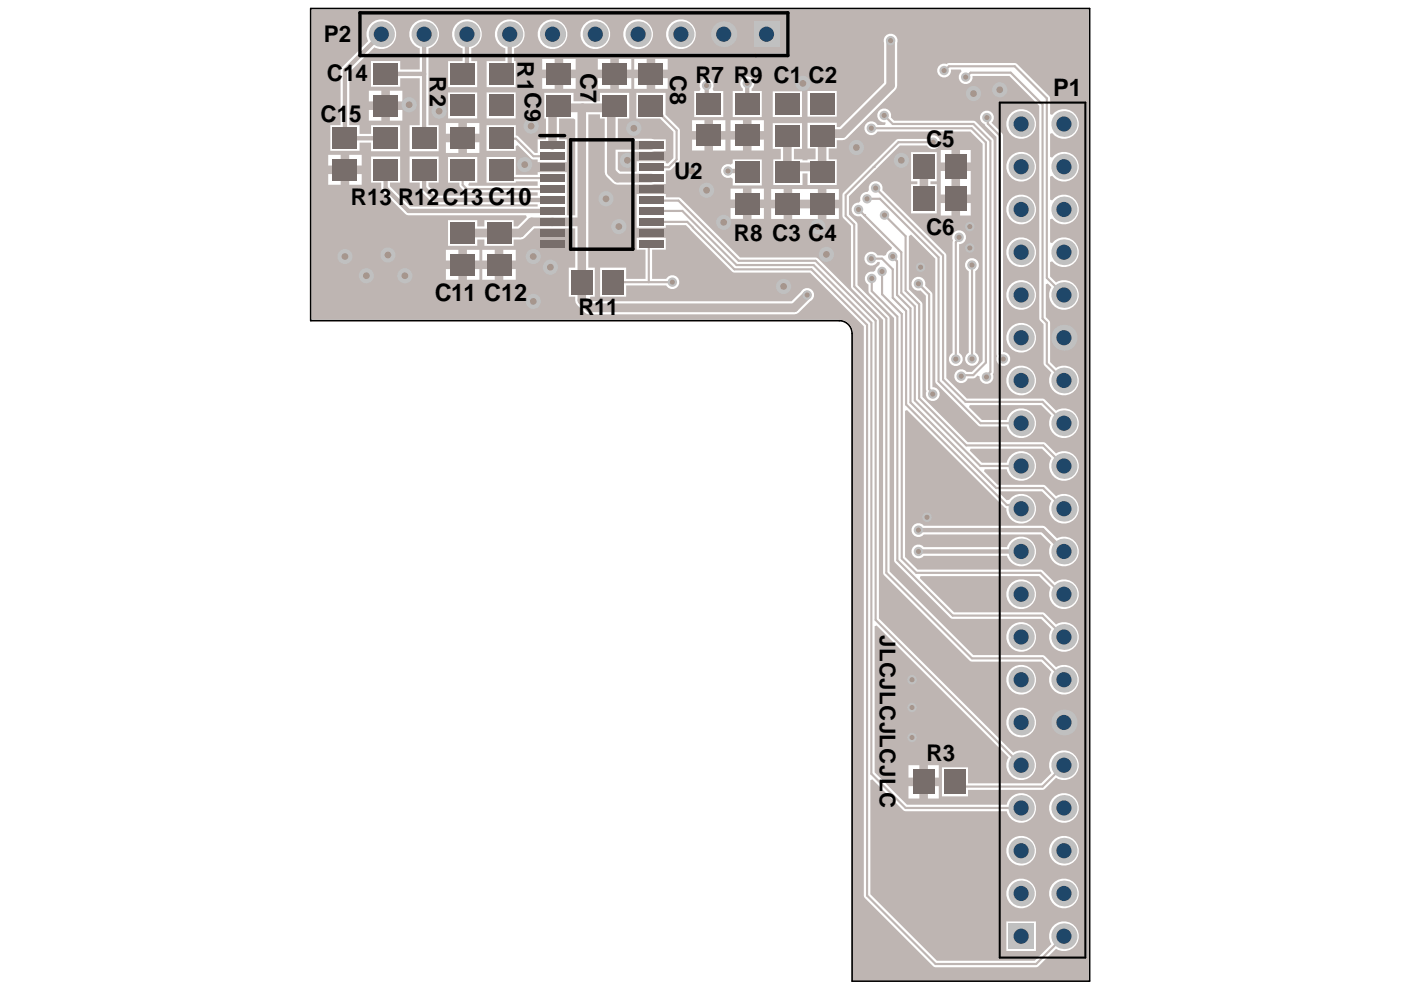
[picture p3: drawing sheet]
<svg xmlns="http://www.w3.org/2000/svg" width="297mm" height="210mm" viewBox="0 0 297 210" stroke-linecap="round" stroke-linejoin="round" font-family="sans-serif">
<defs><g id="words">
<g font-size="5.1">
<text x="223.3" y="20.4">P1</text>
<text x="92.2" y="63.9">C11 C12</text>
</g>
<g font-size="4.9">
<text x="68.6" y="9">P2</text>
<text x="69.3" y="17.2">C14</text>
<text x="147.4" y="17.6">R7 R9 C1 C2</text>
<text x="68" y="25.8">C15</text>
<text x="196.3" y="31.2">C5</text>
<text x="142.9" y="38">U2</text>
<text x="74.4" y="43.4">R13 R12C13 C10</text>
<text x="155.6" y="51.1">R8 C3 C4</text>
<text x="196.4" y="49.8">C6</text>
<text x="122.7" y="66.8">R11</text>
<text x="196.4" y="161.2">R3</text>
</g>
<g font-size="4.8">
<text x="91.1" y="16.2" transform="rotate(90 91.1 16.2)">R2</text>
<text x="109.7" y="13" transform="rotate(90 109.7 13)">R1</text>
<text x="123" y="15.4" transform="rotate(90 123 15.4)">C7</text>
<text x="142.1" y="15.9" transform="rotate(90 142.1 15.9)">C8</text>
<text x="111.2" y="19.5" transform="rotate(90 111.2 19.5)">C9</text>
</g>
<text font-size="4.6" x="186.6" y="134.6" transform="rotate(90 186.6 134.6)">JLCJLCJLCJLC</text>
</g></defs>
<path d="M65.9 1.8h165.1v206.2h-50.3v-137.3a2.72 2.72 0 0 0-2.8-2.7h-112z" fill="none" stroke="#000" stroke-width=".36"/>
<g fill="#a6968d">
<circle cx="193.4" cy="144.1" r=".54"/>
<circle cx="193.4" cy="150" r=".54"/>
<circle cx="193.4" cy="156.4" r=".54"/>
<circle cx="142.5" cy="59.8" r=".54"/>
<circle cx="153.4" cy="47.1" r=".71"/>
<circle cx="206.1" cy="56.2" r=".54"/>
<circle cx="85.8" cy="58.5" r=".71"/>
<circle cx="86.7" cy="22.2" r=".71"/>
<circle cx="146.6" cy="36.3" r=".71"/>
<circle cx="128.5" cy="42.1" r=".71"/>
<circle cx="134.4" cy="27.2" r=".71"/>
<circle cx="188.8" cy="8.6" r=".54"/>
<circle cx="166.1" cy="60.7" r=".71"/>
<circle cx="106.3" cy="22.4" r=".54"/>
<circle cx="98.1" cy="22.4" r=".54"/>
<circle cx="73.1" cy="54.4" r=".71"/>
<circle cx="149.8" cy="40.3" r=".71"/>
<circle cx="133" cy="34" r=".71"/>
<circle cx="171.1" cy="62.5" r=".54"/>
<circle cx="158.4" cy="17.7" r=".54"/>
<circle cx="149.8" cy="18.1" r=".54"/>
<circle cx="154.3" cy="36.3" r=".54"/>
<circle cx="184.8" cy="59" r=".54"/>
<circle cx="187" cy="57.6" r=".54"/>
<circle cx="194.7" cy="116.9" r=".54"/>
<circle cx="194.7" cy="112.4" r=".54"/>
<circle cx="197.8" cy="83.6" r=".54"/>
<circle cx="196.5" cy="109.7" r=".54"/>
<circle cx="93.1" cy="23.6" r=".71"/>
<circle cx="185.7" cy="39.9" r=".54"/>
<circle cx="205.6" cy="48" r=".54"/>
<circle cx="204.7" cy="16.4" r=".54"/>
<circle cx="194.7" cy="60.2" r=".54"/>
<circle cx="209.2" cy="24.9" r=".54"/>
<circle cx="202.7" cy="76.1" r=".54"/>
<circle cx="206.1" cy="76.1" r=".54"/>
<circle cx="212.7" cy="76.1" r=".54"/>
<circle cx="203.8" cy="79.8" r=".54"/>
<circle cx="195.2" cy="56.7" r=".54"/>
<circle cx="209.2" cy="79.9" r=".54"/>
<circle cx="116.7" cy="56.7" r=".71"/>
<circle cx="82.2" cy="54.1" r=".71"/>
<circle cx="77.7" cy="58.5" r=".71"/>
<circle cx="111.2" cy="34.9" r=".71"/>
<circle cx="173.4" cy="48" r=".71"/>
<circle cx="131.2" cy="48" r=".71"/>
<circle cx="113.1" cy="63.9" r=".71"/>
<circle cx="113.1" cy="54.4" r=".71"/>
<circle cx="112.6" cy="26.7" r=".71"/>
<circle cx="205.6" cy="52.6" r=".54"/>
<circle cx="212" cy="19" r=".71"/>
<circle cx="175.2" cy="53.9" r=".71"/>
<circle cx="170.2" cy="17.7" r=".71"/>
<circle cx="181.6" cy="31.3" r=".71"/>
<circle cx="191.1" cy="34" r=".71"/>
<circle cx="206.4" cy="19.8" r=".71"/>
<circle cx="200.2" cy="15" r=".54"/>
<circle cx="168.4" cy="21.8" r=".54"/>
<circle cx="172.9" cy="21.8" r=".54"/>
<circle cx="184.7" cy="54.8" r=".54"/>
<circle cx="197.9" cy="30.2" r=".54"/>
<circle cx="195.9" cy="42.1" r=".54"/>
<circle cx="168" cy="35.4" r=".54"/>
<circle cx="187.5" cy="45.6" r=".54"/>
<circle cx="189.3" cy="54.4" r=".54"/>
<circle cx="203.3" cy="50.3" r=".54"/>
<circle cx="184.7" cy="27.2" r=".54"/>
<circle cx="187.5" cy="24.5" r=".54"/>
<circle cx="183.8" cy="42.1" r=".54"/>
<circle cx="182" cy="44.4" r=".54"/>
</g>
<path d="M66.1 2v65.8h111.8a2.89 2.89 0 0 1 3 2.9v137.1h49.9v-205.8zM114 7.3a3.2 3.2 0 0 1 6.3 0 3.2 3.2 0 0 1-6.3 0zM123.1 7.3a3.2 3.2 0 0 1 6.3 0 3.2 3.2 0 0 1-6.3 0zM132.1 7.3a3.2 3.2 0 0 1 6.4 0 3.2 3.2 0 0 1-6.4 0zM141.2 7.3a3.2 3.2 0 0 1 6.3 0 3.2 3.2 0 0 1-6.3 0zM115 12.5h2.6v2.3h-2.6zM126.8 12.5h2.6v2.3h-2.6zM134.5 12.5h2.6v2.3h-2.6zM131.2 12.5h2.7v2.3h-2.7zM119.4 12.5h2.7v2.3h-2.7zM138.9 12.5h2.7v2.3h-2.7zM198.9 14.1a1.54 1.54 0 0 1 1.8-.5l.5-.2h14.2l7 7 .2 .4v3.4l.4 .1a3.2 3.2 0 0 1 4.7-.4 3.2 3.2 0 0 1 0 4.8 3.2 3.2 0 0 1-4.7-.5l-.4 .2v4.9l.4 .1a3.2 3.2 0 0 1 4.7-.4 3.2 3.2 0 0 1 0 4.7 3.2 3.2 0 0 1-4.7-.4l-.4 .1v4.9l.4 .2a3.2 3.2 0 0 1 4.7-.5 3.2 3.2 0 0 1 0 4.8 3.2 3.2 0 0 1-4.7-.4l-.4 .1v4.9l.4 .1a3.2 3.2 0 0 1 4.7-.4 3.2 3.2 0 0 1 0 4.7 3.2 3.2 0 0 1-4.7-.4l-.4 .2v3l1.3 1.3a3.1 3.1 0 0 1 4.8 2.1 3.1 3.1 0 0 1-3.7 3.6 3.1 3.1 0 0 1-2.1-4.7l-.7-.8-.5 .2v6.9l.7 .7 .2 .5v8.4l1.3 1.2a3.1 3.1 0 0 1 4.8 2.1 3.1 3.1 0 0 1-3.7 3.7 3.1 3.1 0 0 1-2.1-4.8l-1.6-1.7v-8.6l-.8-.7-.2-.5v-45.1l-6.3-6.3h-7.8a1.47 1.47 0 0 1-2 1.6 1.47 1.47 0 0 1-.4-2.5l-.1-.5h-2.1a1.48 1.48 0 0 1-1.8 1.7 1.48 1.48 0 0 1-.9-2.3zM78.7 12.9h6.2v1.8h4.1v-4.5a3.1 3.1 0 0 1-1.6-4.8 3.1 3.1 0 0 1 5.1 0 3.1 3.1 0 0 1-1.7 4.8v16.4h2.2v5.5h-6.2v-5.5h2.2v-10h-4.1v1.8h-6.2zM96.5 5.3a3.1 3.1 0 0 1 5.1 .1 3.1 3.1 0 0 1-1.7 4.8v2.8h1.3v5.5h-6.2v-5.5h3.1v-2.8a3.1 3.1 0 0 1-1.6-4.9zM105.6 5.3a3.1 3.1 0 0 1 5.1 .1 3.1 3.1 0 0 1-1.7 4.8v2.8h.3v5.5h-6.1v-5.5h3.9v-2.8a3.1 3.1 0 0 1-1.5-4.9zM115 16.6h2.6v2.2h-2.6zM119.4 16.6h2.7v2.2h-2.7zM126.8 16.6h2.6v2.2h-2.6zM131.2 16.6h2.7v2.2h-2.7zM134.5 16.6h2.6v2.2h-2.6zM138.9 16.6h2.7v2.2h-2.7zM78.7 33.2h6.1v5.5h-2.1v.8l4.3 4.3h27v-.5h-21.9l-2.8-2.8-.3-.6v-1.2h-2.2v-5.5h6.2v5.5h-2.2v.8l2 2h21.2v-.7h-15a2.42 2.42 0 0 1-1.6-1.3v-.8h-2.4v-5.4h6.2v5.4h-1.7l-.2 .5 .1 .2h14.6v-.9h-4.6v.2h-6.2v-5.4h6.2v3.8h4.6v-.6h6.2v9.2h1.8v-20.3l-.4-.3h-3.1v4.4h1.7v4.9h-6.2v-.6h-.9l-.5-.2-2.8-2.8-.4 .2v1h-6.2v-5.5h6.2v2.2l.5 .2 3.5 3.5h.6v-2.9h1.8v-4.4h-.4v-5.4h6.2v1.8h5.6v-1.8h6.2v5.4h-2.4v4.3l10.2 .1v2.6l-10.2 .1v3.7l.5 .5h3.5v-2.2h6.2v.4l.4 .1 1.2-1.2v-5.6l-2.9-2.8h-5v-5.4h6.2v4.6l3 3.1v6.7l-1.8 1.8-.5 .2h-.6v2.9l-10.3 .1a3.7 3.7 0 0 1-2.7-2.6v-11.4h-1v-.9h-2.5v32.5h1.4v6.2h-.9l-.2 .5 .5 .5h42.3l2-2a1.46 1.46 0 0 1 2.4-.4 1.46 1.46 0 0 1-.4 2.3l-2.4 2.4-1 .4h-43.5a4.5 4.5 0 0 1-2.8-2.4l-.1-1.3h-1.4v-6.2h1.4v-8.3h-8.7l-2.4 2.3-2 .1v1.3h-6.2v-1.3h-1.5v1.3h-6.2v-5.4h6.2v1.3h1.5v-1.3h6.2v1.3h.9l1.9-1.9v-.2l-.2-.3h-25.3l-5.1-5.1-.3-.6v-1.2h-2.1zM78.2 19.2h2.6v2.3h-2.6zM82.7 19.2h2.6v2.3h-2.6zM171.2 19.3h6.2v5.4h-6.2zM163.8 19.4h6.2v5.4h-6.2zM148.6 17.3a1.47 1.47 0 0 1 2-.4 1.47 1.47 0 0 1 .5 2l.2 .4h2v5.5h-6.1v-5.5h1.1l.1-.1 .1-.3-.1-1.1zM157.2 16.9a1.47 1.47 0 0 1 2.2-.3 1.47 1.47 0 0 1 0 2.2v.5h2.1v5.5h-6.1v-5.5h2.1v-.5a1.44 1.44 0 0 1-.3-1.9zM95 19.6h6.2v5.5h-6.2zM103.2 19.6h6.1v5.5h-6.1zM78.2 23.3h2.6v2.3h-2.6zM82.7 23.3h2.6v2.3h-2.6zM146.7 25.5h2.7v2.3h-2.7zM154.9 25.5h2.6v2.3h-2.6zM151.2 25.5h2.6v2.3h-2.6zM159.3 25.5h2.7v2.3h-2.7zM94.5 26.1h2.7v2.3h-2.7zM99 26.1h2.6v2.3h-2.6zM78.3 5.3a3.2 3.2 0 0 1 4.3-.7 3.2 3.2 0 0 1 1 4.3 3.2 3.2 0 0 1-4.2 1.1l-5.3 5.3v11.2h2.1v1.9h2.5v-1.8h6.1v5.5h-6.1v-1.9h-2.5v1.8h-6.2v-5.5h2.2l.1-11.9 5.8-5.9a3 3 0 0 1 .2-3.4zM183.5 26.4a1.46 1.46 0 0 1 2.5 .1h1.6l.2-.5-.1-.1a1.47 1.47 0 0 1-1.7-1.4 1.47 1.47 0 0 1 1.7-1.5 1.47 1.47 0 0 1 1.2 1.9l.7 .7h17l4 4 .1 49.3-.2 .4a1.46 1.46 0 0 1-1.1 2.1 1.46 1.46 0 0 1-1.7-1.6l-.5-.2-.6 .6h-1.4a1.47 1.47 0 0 1-2.1 .8 1.47 1.47 0 0 1-.4-2.2 1.47 1.47 0 0 1 2.2 .1h1.2l2.2-2.3v-46.1l-2.6-2.6h-19.7a1.47 1.47 0 0 1-2 .6 1.47 1.47 0 0 1-.5-2.1zM213.3 26.3a3.2 3.2 0 0 1 6.4 0 3.2 3.2 0 0 1-6.4 0zM146.7 29.6h2.7v2.3h-2.7zM151.2 29.6h2.6v2.3h-2.6zM154.9 29.6h2.6v2.3h-2.6zM159.3 29.6h2.7v2.3h-2.7zM94.5 30.2h2.7v2.2h-2.7zM99 30.2h2.6v2.2h-2.6zM199.5 31.8h2.2v2.6h-2.2zM203.5 31.8h2.3v2.6h-2.3zM69.6 32.8h2.6v2.3h-2.6zM74 32.8h2.7v2.3h-2.7zM153.1 35.4a1.41 1.41 0 0 1 1.8-.5l.5-.3v-.8h6.1v5.5h-6.1v-1.4l-.5-.3a1.46 1.46 0 0 1-1.7-.4 1.46 1.46 0 0 1-.1-1.8zM213.3 35.4a3.2 3.2 0 0 1 6.4 0 3.2 3.2 0 0 1-6.4 0zM69.6 36.9h2.6v2.3h-2.6zM74 36.9h2.7v2.3h-2.7zM163.8 26.1h6.2v5.5h-1.7v2.2h1.8v.2h1.1v-.2h1.7v-2.3h-1.7v-5.5h6.2v.9h.6l9.4-9.3v-8.5a1.46 1.46 0 0 1 1.4-2 1.46 1.46 0 0 1 1.4 2l-.1 9.6-10.5 10.6-1 .4h-1.2v1.8h-1.7v2.3h1.7v5.4h-6.2v-2.4h-1.1v2.4h-6.1v-5.4h1.5v-2.2h-1.7zM199.5 36.3h6.3v4.9h-6.3zM135 41.1h6.2v.7l2.9 .1 12.8 12.7 16.3 .1 12.9 12.8 .2 .5v63.1l28.5 28.5a3.1 3.1 0 0 1 4.8 2.1 3.1 3.1 0 0 1-3.7 3.6 3.1 3.1 0 0 1-2-4.7l-28-28-.5 .2v31l6.9 6.8h21.1a3.1 3.1 0 0 1 4.9-1.9 3.1 3.1 0 0 1 0 5.2 3.1 3.1 0 0 1-4.9-1.9l-21.7-.1-6.7-6.7-.5 .2v24.2l14.1 14.1h20.8l3.5-3.5a3.1 3.1 0 0 1 2.1-4.8 3.1 3.1 0 0 1 3.7 3.7 3.1 3.1 0 0 1-4.8 2.1l-3.7 3.7-.5 .2-21.6-.1-14.9-14.8-.1-121-11.3-11.4-16.4-.1-10-10h-4.2v.6h-6.2zM154.9 40h2.6v2.3h-2.6zM159.3 40h2.7v2.3h-2.7zM163.5 40.1h2.6v2.2h-2.6zM175.2 40.1h2.7v2.2h-2.7zM193.2 32.3h5.4v6.1h-1.3v.7h1.3v6.1h-5.4v-6.1h1.3v-.7h-1.3zM199.5 43.1h2.2v2.6h-2.2zM203.5 43.1h2.3v2.6h-2.3zM184.4 39.1a1.47 1.47 0 0 1 1.9-.6 1.47 1.47 0 0 1 .8 1.8l13.5 13.6v26.3l4.4 4.3h16l.5 .2 2.4 2.4a3.1 3.1 0 0 1 4.8 2.1 3.1 3.1 0 0 1-3.7 3.6 3.1 3.1 0 0 1-2.1-4.7l-2.1-2.2h-15.2l-.2 .4 2.8 2.7h5.2a3.1 3.1 0 0 1 4.9-1.9 3.1 3.1 0 0 1 0 5.2 3.1 3.1 0 0 1-4.9-1.9h-5.8l-9.3-9.3v-26.2l-5.2-5.1-.4 .3v11.2l2.7 2.7 .2 .5v19.7l9.6 9.5h16l.5 .3 2.2 2.1a3.1 3.1 0 0 1 4.8 2.1 3.1 3.1 0 0 1-3.7 3.7 3.1 3.1 0 0 1-2.1-4.8l-2-2h-15.1l-.2 .5 2.6 2.5h5.2a3.1 3.1 0 0 1 4.9-1.9 3.1 3.1 0 0 1 0 5.2 3.1 3.1 0 0 1-4.9-1.9h-4.6l-.2 .4 2.9 2.9h9.7l.5 .2 2.2 2.2a3.1 3.1 0 0 1 4.8 2.1 3.1 3.1 0 0 1-3.7 3.7 3.1 3.1 0 0 1-2.1-4.8l-2-2h-8.8l-.2 .4 1.5 1.5 .6-.1a3.1 3.1 0 0 1 5.1 0 3.1 3.1 0 0 1-1.7 4.8 3.1 3.1 0 0 1-4-3l-.4-.2-20.7-20.7-.4 .2v31l2.7 2.7h26l.5 .2 2.5 2.5a3.2 3.2 0 0 1 5 1.5 3.2 3.2 0 0 1-3.2 4.1 3.2 3.2 0 0 1-2.6-4.5l-2.5-2.4h-25.1l-.2 .4 7.3 7.2h18.7l.5 .2 2.4 2.4a3.1 3.1 0 0 1 4.8 2.1 3.1 3.1 0 0 1-3.7 3.7 3.1 3.1 0 0 1-2.1-4.8l-2.1-2.2h-19.1l-12.1-12.1v-51.7l-5.3-5.2-.2-.5v-1.4a1.46 1.46 0 0 1-.7-1.8 1.46 1.46 0 0 1 1.8-.9l.4-.2a1.32 1.32 0 0 1 .8-1.2l.2-.5-.1-.2h-.5a1.47 1.47 0 0 1-2.2 .5 1.47 1.47 0 0 1 0-2.3 1.47 1.47 0 0 1 2.2 .4l1.4 .2 .4-.2a1.68 1.68 0 0 1 1.1-1.2l.2-.4-6.7-6.7a1.46 1.46 0 0 1-1.8-1.2 1.46 1.46 0 0 1 1.5-1.6l.3-.5a1.43 1.43 0 0 1 1.5-1.8l.3-.4v-.7zM154.9 44.1h2.6v2.3h-2.6zM159.3 44.1h2.7v2.3h-2.7zM163.5 44.2h2.6v2.2h-2.6zM175.2 44.2h2.7v2.2h-2.7zM168 40.1h5.4v6.3h-5.4zM213.3 44.4a3.2 3.2 0 0 1 6.4 0 3.2 3.2 0 0 1-6.4 0zM94.5 53h2.7v2.2h-2.7zM102.3 53h2.6v2.2h-2.6zM99 53h2.6v2.2h-2.6zM106.7 53h2.7v2.2h-2.7zM213.3 53.5a3.2 3.2 0 0 1 6.4 0 3.2 3.2 0 0 1-6.4 0zM127.2 56.7h5.6v2.4h4.1v-6.2h-1.9v-2.5h6.2v2.5h-2.9v6.2h3a1.47 1.47 0 0 1 2.2-.4 1.47 1.47 0 0 1 0 2.3 1.47 1.47 0 0 1-2.2-.5h-8.5v2.4h-5.6zM94.5 57.1h2.7v2.2h-2.7zM99 57.1h2.6v2.2h-2.6zM102.3 57.1h2.6v2.2h-2.6zM106.7 57.1h2.7v2.2h-2.7zM193.9 58.9a1.47 1.47 0 0 1 1.7 .1 1.47 1.47 0 0 1 .5 1.6l1.4 1.3 .2 .5v19.7a1.47 1.47 0 0 1 1.5 1.6 1.47 1.47 0 0 1-1.8 1.3 1.47 1.47 0 0 1-1-2.1l-.1-.4v-19.8l-1.2-1.1a1.47 1.47 0 0 1-1.7-.8 1.47 1.47 0 0 1 .5-1.9zM213.3 62.5a3.2 3.2 0 0 1 6.4 0 3.2 3.2 0 0 1-6.4 0zM213.3 71.6a3.2 3.2 0 0 1 6.4 0 3.2 3.2 0 0 1-6.4 0zM204.8 55.4a1.47 1.47 0 0 1 2.3-.2 1.47 1.47 0 0 1-.3 2.3v17.3a1.47 1.47 0 0 1 .4 2.2 1.47 1.47 0 0 1-2.2 0 1.47 1.47 0 0 1 .4-2.2v-17.3a1.43 1.43 0 0 1-.6-2.1zM208 24.1a1.47 1.47 0 0 1 2.2-.3 1.47 1.47 0 0 1 0 2.2l2.3 2.2 .2 .5v46a1.47 1.47 0 0 1 1.5 1.6 1.47 1.47 0 0 1-1.9 1.2 1.47 1.47 0 0 1-.9-2l-.1-.4v-46.1l-2.4-2.3-.1-.4a1.44 1.44 0 0 1-.8-2.2zM202.1 49.5a1.47 1.47 0 0 1 2.5 .1 1.47 1.47 0 0 1-1.3 2.2v23.1a1.47 1.47 0 0 1 .5 2.2 1.47 1.47 0 0 1-2.3 0 1.47 1.47 0 0 1 .5-2.2v-23.8a1.9 1.9 0 0 1 .1-1.6zM213.3 80.7a3.2 3.2 0 0 1 6.4 0 3.2 3.2 0 0 1-6.4 0zM193.5 111.6a1.46 1.46 0 0 1 2.4-.1h25.1l.7 .2 2.4 2.5a3.1 3.1 0 0 1 4.6 2.2 3.1 3.1 0 0 1-3.6 3.6 3.1 3.1 0 0 1-2.3-4.5l-2.1-2.2h-24.8a1.47 1.47 0 0 1-2.1 .3 1.47 1.47 0 0 1-.3-2zM193.5 116.1a1.46 1.46 0 0 1 2.4-.1h17.6a3.1 3.1 0 0 1 4.9-1.6 3.1 3.1 0 0 1 0 5.1 3.1 3.1 0 0 1-4.9-1.6h-17.6a1.47 1.47 0 0 1-2.1 .2 1.47 1.47 0 0 1-.3-2zM213.3 126a3.2 3.2 0 0 1 6.4 0 3.2 3.2 0 0 1-6.4 0zM213.3 135.1a3.2 3.2 0 0 1 6.4 0 3.2 3.2 0 0 1-6.4 0zM178.8 40.8l11.4-11.3h6.4a1.47 1.47 0 0 1 2.2-.5 1.47 1.47 0 0 1 0 2.3 1.47 1.47 0 0 1-2.2-.5h-5.8l-10.8 10.8v3.9l1.6 1.6 .2 .5v12.8l6.6 6.6 .2 .5v53.7l17.8 17.7h14.6l.5 .2 2.4 2.4a3.1 3.1 0 0 1 4.8 2 3.1 3.1 0 0 1-3.7 3.7 3.1 3.1 0 0 1-2.1-4.8l-2.1-2.1-15-.1-18.5-18.5-.1-53.9-6.7-6.8-.1-13.1-1.7-1.9-.1-4.7zM213.3 144.1a3.2 3.2 0 0 1 6.4 0 3.2 3.2 0 0 1-6.4 0zM213.3 153.2a3.2 3.2 0 0 1 6.4 0 3.2 3.2 0 0 1-6.4 0zM192.6 162.2h2.3v2.7h-2.3zM196.7 162.2h2.3v2.7h-2.3zM199.7 162.7h5.5v3.4h15.6l2.1-2.2a3.1 3.1 0 0 1 2.1-4.8 3.1 3.1 0 0 1 3.7 3.7 3.1 3.1 0 0 1-4.8 2.1l-2.4 2.4-.5 .2h-15.8v1.4h-5.5zM192.6 166.7h2.3v2.6h-2.3zM196.7 166.7h2.3v2.6h-2.3zM222.4 171.3a3.2 3.2 0 0 1 6.3 0 3.2 3.2 0 0 1-6.3 0zM213.3 180.4a3.2 3.2 0 0 1 6.4 0 3.2 3.2 0 0 1-6.4 0zM222.4 180.4a3.2 3.2 0 0 1 6.3 0 3.2 3.2 0 0 1-6.3 0zM213.3 189.4a3.2 3.2 0 0 1 6.4 0 3.2 3.2 0 0 1-6.4 0zM222.4 189.4a3.2 3.2 0 0 1 6.3 0 3.2 3.2 0 0 1-6.3 0zM213.4 195.4h6.2v6.2h-6.2z" fill="#beb5b2"/>
<g fill="none" stroke="#beb5b2" stroke-width=".46">
<path d="M99 7.3l-.9 .9M108.1 7.3v.7M200.2 15l1-.9h13.9l6.8 6.7v38.1l3.7 3.6M204.7 16.4l1.1-1h8.5l6.7 6.7v45.4l.9 .9v8.6l3.7 3.7M98.1 36v3.2l.9 .9h18.1M105.7 29.4h3.7l3.7 3.7h4M106.8 37.8h10.3M108.1 36.4l-1.2 1.2M138 22.9h.8l4.7 4.8v6.1l-1.7 1.6h-3.7M184.7 27.2h21.3l3 3v46.7l-2.7 2.6h-2.3l-.2 .3M185.7 39.9h.1M185.7 39.9l14.2 14.3v26.2l4.8 4.8h16.3l4.6 4.5"/>
<path d="M187.5 24.5l1.8 1.8h17.1l3.6 3.6v49l-.8 .8v.2M197.9 30.2h-7.4l-11.2 11.1v4.5l1.8 1.8v13.1l6.8 6.8v54l18.2 18.1h14.9M209.2 24.9l.2 .2v1.1l2.6 2.5v46.4l.7 .7v.3M137.4 51.7l.2 .1v8M138.1 44.7h6.6l11.5 11.5h16.3l12.2 12.2v95.7l7.3 7.2h24.5M138.1 42.4l.1 .1h5.6l12.8 12.8h16.3l12.8 12.7v63.4l30.8 30.8M138.1 47h7.6l1.2 1.2M142.6 59.8h-13.5l-.5 .5M146.9 48.3l8.8 8.8h16.3l11.8 11.8v121l14.6 14.5h21.3l5.9-5.9M183.2 45.6l7.9 7.9v8.6l2.9 2.8v20l13.9 13.9h8.6M183.8 42.1h2.8l12.4 12.5v26.3l8.9 8.8h8.6M184.7 54.8h2.3l2.3 2.3v6l2.8 2.8v19.9l21.3 21.3h2.3l.8 .8"/>
<path d="M184.8 59v2.7l5.5 5.4v51.7l11.7 11.7h19l4.6 4.6M187 57.6v4.8l4.2 4.2v51.8l3.1 3.1h26.3M187.5 45.6l4.5 4.5v11.5l2.9 2.9v20l10 9.9h16.3l4.4 4.4M189.3 54.4l.9 1v7.1l2.8 2.9v19.9l18.2 18.2h10l4.4 4.4M203.3 50.3v.4l-.6 .6v24.8M206.1 56.2v19.9M128.7 60.4l-.1 .7M194.7 60.2l2.3 2.2v20.1l.8 .8v.3M225.6 162.2l-4.6 4.6h-16.4l-.9-1"/>
</g>
<path d="M188.8 8.7v9.4l-10.2 10.2h-3.9l-.4 .5v7.7M123.5 22.9l-.2 .1v40.7l1.6 1.6h43.5l2.7-2.8M129.8 22.9h-12.7v7.9M129.8 30.8h8.3M130.3 22.9l-.7 .7v12.9l1.3 1.3h7.2M166.9 28.8v7.6M167.1 35.4h5.8l.7 .7M195.9 35.4v6.7M202.6 35.4v6.7M123.3 47.1l-10.6-.1-2.4 2.4h-12.2M167.1 43.3h7.2" fill="none" stroke="#beb5b2" stroke-width="1.8"/>
<path d="M80.8 7.3l-7.7 7.7v14.3h8.7M81.8 15.7h8.1M89.9 7.3v22M99 7.3v7.5l-.9 .9M108.1 8v5.9l-1.8 1.8M149.8 18.1v3.5l.5 .5M158.4 17.7v4.4M80.4 36.6h.2l1.2 1.2v2.1l4.8 4.8h30.5M89.9 36v3.9l2.5 2.5h24.7M154.3 36.3h3.8l.3 .3M194.7 116.9h21.8M194.7 112.4h26.3l4.6 4.5" fill="none" stroke="#beb5b2" stroke-width=".92"/>
<g fill="#beb5b2">
<circle cx="185.2" cy="35.4" r=".23"/>
<circle cx="183.2" cy="45.6" r=".23"/>
<circle cx="182" cy="44.4" r=".23"/>
</g>
<path d="M182 44.4l1.2 1.2M220.6 121.5l5 4.9v-.4M221 139.6l4.6 4.5" fill="none" stroke="#beb5b2" stroke-width=".46"/>
<circle cx="193.4" cy="144.1" r="1" fill="#c0c0c0"/>
<circle cx="193.4" cy="144.1" r=".54" fill="#a6968d"/>
<circle cx="193.4" cy="150" r="1" fill="#c0c0c0"/>
<circle cx="193.4" cy="150" r=".54" fill="#a6968d"/>
<circle cx="193.4" cy="156.4" r="1" fill="#c0c0c0"/>
<circle cx="193.4" cy="156.4" r=".54" fill="#a6968d"/>
<circle cx="142.6" cy="59.8" r="1" fill="#c0c0c0"/>
<circle cx="142.5" cy="59.8" r=".54" fill="#a6968d"/>
<circle cx="153.4" cy="47.1" r="1.61" fill="#c0c0c0"/>
<circle cx="153.4" cy="47.1" r=".71" fill="#a6968d"/>
<circle cx="206.1" cy="56.2" r="1" fill="#c0c0c0"/>
<circle cx="206.1" cy="56.2" r=".54" fill="#a6968d"/>
<circle cx="85.8" cy="58.5" r="1.61" fill="#c0c0c0"/>
<circle cx="85.8" cy="58.5" r=".71" fill="#a6968d"/>
<circle cx="86.7" cy="22.2" r="1.61" fill="#c0c0c0"/>
<circle cx="86.7" cy="22.2" r=".71" fill="#a6968d"/>
<circle cx="146.6" cy="36.3" r="1.61" fill="#c0c0c0"/>
<circle cx="146.6" cy="36.3" r=".71" fill="#a6968d"/>
<circle cx="128.5" cy="42.1" r="1.61" fill="#c0c0c0"/>
<circle cx="128.5" cy="42.1" r=".71" fill="#a6968d"/>
<circle cx="134.4" cy="27.2" r="1.61" fill="#c0c0c0"/>
<circle cx="134.4" cy="27.2" r=".71" fill="#a6968d"/>
<circle cx="188.8" cy="8.6" r="1" fill="#c0c0c0"/>
<circle cx="188.8" cy="8.6" r=".54" fill="#a6968d"/>
<circle cx="166.1" cy="60.7" r="1.61" fill="#c0c0c0"/>
<circle cx="166.1" cy="60.7" r=".71" fill="#a6968d"/>
<circle cx="106.3" cy="22.4" r="1" fill="#c0c0c0"/>
<circle cx="106.3" cy="22.4" r=".54" fill="#a6968d"/>
<circle cx="98.1" cy="22.4" r="1" fill="#c0c0c0"/>
<circle cx="98.1" cy="22.4" r=".54" fill="#a6968d"/>
<circle cx="73.1" cy="54.4" r="1.61" fill="#c0c0c0"/>
<circle cx="73.1" cy="54.4" r=".71" fill="#a6968d"/>
<circle cx="149.8" cy="40.3" r="1.61" fill="#c0c0c0"/>
<circle cx="149.8" cy="40.3" r=".71" fill="#a6968d"/>
<circle cx="133" cy="34" r="1.61" fill="#c0c0c0"/>
<circle cx="133" cy="34" r=".71" fill="#a6968d"/>
<circle cx="171.1" cy="62.5" r="1" fill="#c0c0c0"/>
<circle cx="171.1" cy="62.5" r=".54" fill="#a6968d"/>
<circle cx="158.4" cy="17.7" r="1" fill="#c0c0c0"/>
<circle cx="158.4" cy="17.7" r=".54" fill="#a6968d"/>
<circle cx="149.8" cy="18.1" r="1" fill="#c0c0c0"/>
<circle cx="149.8" cy="18.1" r=".54" fill="#a6968d"/>
<circle cx="154.3" cy="36.3" r="1" fill="#c0c0c0"/>
<circle cx="154.3" cy="36.3" r=".54" fill="#a6968d"/>
<circle cx="184.8" cy="59" r="1" fill="#c0c0c0"/>
<circle cx="184.8" cy="59" r=".54" fill="#a6968d"/>
<circle cx="187" cy="57.6" r="1" fill="#c0c0c0"/>
<circle cx="187" cy="57.6" r=".54" fill="#a6968d"/>
<circle cx="194.7" cy="116.9" r="1" fill="#c0c0c0"/>
<circle cx="194.7" cy="116.9" r=".54" fill="#a6968d"/>
<circle cx="194.7" cy="112.4" r="1" fill="#c0c0c0"/>
<circle cx="194.7" cy="112.4" r=".54" fill="#a6968d"/>
<circle cx="197.8" cy="83.6" r="1" fill="#c0c0c0"/>
<circle cx="197.8" cy="83.6" r=".54" fill="#a6968d"/>
<circle cx="196.5" cy="109.7" r="1" fill="#c0c0c0"/>
<circle cx="196.5" cy="109.7" r=".54" fill="#a6968d"/>
<circle cx="93.1" cy="23.6" r="1.61" fill="#c0c0c0"/>
<circle cx="93.1" cy="23.6" r=".71" fill="#a6968d"/>
<circle cx="185.7" cy="39.9" r="1" fill="#c0c0c0"/>
<circle cx="185.7" cy="39.9" r=".54" fill="#a6968d"/>
<circle cx="205.6" cy="48" r="1" fill="#c0c0c0"/>
<circle cx="205.6" cy="48" r=".54" fill="#a6968d"/>
<circle cx="204.7" cy="16.4" r="1" fill="#c0c0c0"/>
<circle cx="204.7" cy="16.4" r=".54" fill="#a6968d"/>
<circle cx="194.7" cy="60.2" r="1" fill="#c0c0c0"/>
<circle cx="194.7" cy="60.2" r=".54" fill="#a6968d"/>
<circle cx="209.2" cy="24.9" r="1" fill="#c0c0c0"/>
<circle cx="209.2" cy="24.9" r=".54" fill="#a6968d"/>
<circle cx="202.7" cy="76.1" r="1" fill="#c0c0c0"/>
<circle cx="202.7" cy="76.1" r=".54" fill="#a6968d"/>
<circle cx="206.1" cy="76.1" r="1" fill="#c0c0c0"/>
<circle cx="206.1" cy="76.1" r=".54" fill="#a6968d"/>
<circle cx="212.7" cy="76.1" r="1" fill="#c0c0c0"/>
<circle cx="212.7" cy="76.1" r=".54" fill="#a6968d"/>
<circle cx="203.8" cy="79.8" r="1" fill="#c0c0c0"/>
<circle cx="203.8" cy="79.8" r=".54" fill="#a6968d"/>
<circle cx="195.2" cy="56.7" r="1" fill="#c0c0c0"/>
<circle cx="195.2" cy="56.7" r=".54" fill="#a6968d"/>
<circle cx="209.2" cy="79.9" r="1" fill="#c0c0c0"/>
<circle cx="209.2" cy="79.9" r=".54" fill="#a6968d"/>
<circle cx="116.7" cy="56.7" r="1.61" fill="#c0c0c0"/>
<circle cx="116.7" cy="56.7" r=".71" fill="#a6968d"/>
<circle cx="82.2" cy="54.1" r="1.61" fill="#c0c0c0"/>
<circle cx="82.2" cy="54.1" r=".71" fill="#a6968d"/>
<circle cx="77.7" cy="58.5" r="1.61" fill="#c0c0c0"/>
<circle cx="77.7" cy="58.5" r=".71" fill="#a6968d"/>
<circle cx="111.2" cy="34.9" r="1.61" fill="#c0c0c0"/>
<circle cx="111.2" cy="34.9" r=".71" fill="#a6968d"/>
<circle cx="173.4" cy="48" r="1.61" fill="#c0c0c0"/>
<circle cx="173.4" cy="48" r=".71" fill="#a6968d"/>
<circle cx="131.2" cy="48" r="1.61" fill="#c0c0c0"/>
<circle cx="131.2" cy="48" r=".71" fill="#a6968d"/>
<circle cx="113.1" cy="63.9" r="1.61" fill="#c0c0c0"/>
<circle cx="113.1" cy="63.9" r=".71" fill="#a6968d"/>
<circle cx="113.1" cy="54.4" r="1.61" fill="#c0c0c0"/>
<circle cx="113.1" cy="54.4" r=".71" fill="#a6968d"/>
<circle cx="112.6" cy="26.7" r="1.61" fill="#c0c0c0"/>
<circle cx="112.6" cy="26.7" r=".71" fill="#a6968d"/>
<circle cx="205.6" cy="52.6" r="1" fill="#c0c0c0"/>
<circle cx="205.6" cy="52.6" r=".54" fill="#a6968d"/>
<circle cx="212" cy="19" r="1.61" fill="#c0c0c0"/>
<circle cx="212" cy="19" r=".71" fill="#a6968d"/>
<circle cx="175.2" cy="53.9" r="1.61" fill="#c0c0c0"/>
<circle cx="175.2" cy="53.9" r=".71" fill="#a6968d"/>
<circle cx="170.2" cy="17.7" r="1.61" fill="#c0c0c0"/>
<circle cx="170.2" cy="17.7" r=".71" fill="#a6968d"/>
<circle cx="181.6" cy="31.3" r="1.61" fill="#c0c0c0"/>
<circle cx="181.6" cy="31.3" r=".71" fill="#a6968d"/>
<circle cx="191.1" cy="34" r="1.61" fill="#c0c0c0"/>
<circle cx="191.1" cy="34" r=".71" fill="#a6968d"/>
<circle cx="206.4" cy="19.8" r="1.61" fill="#c0c0c0"/>
<circle cx="206.4" cy="19.8" r=".71" fill="#a6968d"/>
<circle cx="200.2" cy="15" r="1" fill="#c0c0c0"/>
<circle cx="200.2" cy="15" r=".54" fill="#a6968d"/>
<circle cx="168.4" cy="21.8" r="1" fill="#c0c0c0"/>
<circle cx="168.4" cy="21.8" r=".54" fill="#a6968d"/>
<circle cx="172.9" cy="21.8" r="1" fill="#c0c0c0"/>
<circle cx="172.9" cy="21.8" r=".54" fill="#a6968d"/>
<circle cx="184.7" cy="54.8" r="1" fill="#c0c0c0"/>
<circle cx="184.7" cy="54.8" r=".54" fill="#a6968d"/>
<circle cx="197.9" cy="30.2" r="1" fill="#c0c0c0"/>
<circle cx="197.9" cy="30.2" r=".54" fill="#a6968d"/>
<circle cx="195.9" cy="42.1" r="1" fill="#c0c0c0"/>
<circle cx="195.9" cy="42.1" r=".54" fill="#a6968d"/>
<circle cx="168" cy="35.4" r="1" fill="#c0c0c0"/>
<circle cx="168" cy="35.4" r=".54" fill="#a6968d"/>
<circle cx="187.5" cy="45.6" r="1" fill="#c0c0c0"/>
<circle cx="187.5" cy="45.6" r=".54" fill="#a6968d"/>
<circle cx="189.3" cy="54.4" r="1" fill="#c0c0c0"/>
<circle cx="189.3" cy="54.4" r=".54" fill="#a6968d"/>
<circle cx="203.3" cy="50.3" r="1" fill="#c0c0c0"/>
<circle cx="203.3" cy="50.3" r=".54" fill="#a6968d"/>
<circle cx="184.7" cy="27.2" r="1" fill="#c0c0c0"/>
<circle cx="184.7" cy="27.2" r=".54" fill="#a6968d"/>
<circle cx="187.5" cy="24.5" r="1" fill="#c0c0c0"/>
<circle cx="187.5" cy="24.5" r=".54" fill="#a6968d"/>
<circle cx="183.8" cy="42.1" r="1" fill="#c0c0c0"/>
<circle cx="183.8" cy="42.1" r=".54" fill="#a6968d"/>
<circle cx="182" cy="44.4" r="1" fill="#c0c0c0"/>
<circle cx="182" cy="44.4" r=".54" fill="#a6968d"/>
<path d="M213.8 195.8h5.4v5.4h-5.4z" fill-rule="evenodd" fill="#c0c0c0"/>
<circle cx="216.5" cy="198.5" r="1.61" fill="#1f4769"/>
<circle cx="216.5" cy="189.4" r="2.71" fill="#c0c0c0"/>
<circle cx="216.5" cy="189.4" r="1.61" fill="#1f4769"/>
<circle cx="216.5" cy="180.4" r="2.71" fill="#c0c0c0"/>
<circle cx="216.5" cy="180.4" r="1.61" fill="#1f4769"/>
<circle cx="216.5" cy="171.3" r="2.71" fill="#c0c0c0"/>
<circle cx="216.5" cy="171.3" r="1.61" fill="#1f4769"/>
<circle cx="216.5" cy="162.2" r="2.71" fill="#c0c0c0"/>
<circle cx="216.5" cy="162.2" r="1.61" fill="#1f4769"/>
<circle cx="216.5" cy="153.2" r="2.71" fill="#c0c0c0"/>
<circle cx="216.5" cy="153.2" r="1.61" fill="#1f4769"/>
<circle cx="216.5" cy="144.1" r="2.71" fill="#c0c0c0"/>
<circle cx="216.5" cy="144.1" r="1.61" fill="#1f4769"/>
<circle cx="216.5" cy="135.1" r="2.71" fill="#c0c0c0"/>
<circle cx="216.5" cy="135.1" r="1.61" fill="#1f4769"/>
<circle cx="216.5" cy="126" r="2.71" fill="#c0c0c0"/>
<circle cx="216.5" cy="126" r="1.61" fill="#1f4769"/>
<circle cx="216.5" cy="116.9" r="2.71" fill="#c0c0c0"/>
<circle cx="216.5" cy="116.9" r="1.61" fill="#1f4769"/>
<circle cx="216.5" cy="107.9" r="2.71" fill="#c0c0c0"/>
<circle cx="216.5" cy="107.9" r="1.61" fill="#1f4769"/>
<circle cx="216.5" cy="98.8" r="2.71" fill="#c0c0c0"/>
<circle cx="216.5" cy="98.8" r="1.61" fill="#1f4769"/>
<circle cx="216.5" cy="89.7" r="2.71" fill="#c0c0c0"/>
<circle cx="216.5" cy="89.7" r="1.61" fill="#1f4769"/>
<circle cx="216.5" cy="80.7" r="2.71" fill="#c0c0c0"/>
<circle cx="216.5" cy="80.7" r="1.61" fill="#1f4769"/>
<circle cx="216.5" cy="35.4" r="2.71" fill="#c0c0c0"/>
<circle cx="216.5" cy="35.4" r="1.61" fill="#1f4769"/>
<circle cx="216.5" cy="71.6" r="2.71" fill="#c0c0c0"/>
<circle cx="216.5" cy="71.6" r="1.61" fill="#1f4769"/>
<circle cx="216.5" cy="62.5" r="2.71" fill="#c0c0c0"/>
<circle cx="216.5" cy="62.5" r="1.61" fill="#1f4769"/>
<circle cx="216.5" cy="53.5" r="2.71" fill="#c0c0c0"/>
<circle cx="216.5" cy="53.5" r="1.61" fill="#1f4769"/>
<circle cx="216.5" cy="44.4" r="2.71" fill="#c0c0c0"/>
<circle cx="216.5" cy="44.4" r="1.61" fill="#1f4769"/>
<circle cx="216.5" cy="26.3" r="2.71" fill="#c0c0c0"/>
<circle cx="216.5" cy="26.3" r="1.61" fill="#1f4769"/>
<circle cx="153.4" cy="7.3" r="2.71" fill="#c0c0c0"/>
<circle cx="153.4" cy="7.3" r="1.61" fill="#1f4769"/>
<circle cx="135.3" cy="7.3" r="2.71" fill="#c0c0c0"/>
<circle cx="135.3" cy="7.3" r="1.61" fill="#1f4769"/>
<circle cx="126.2" cy="7.3" r="2.71" fill="#c0c0c0"/>
<circle cx="126.2" cy="7.3" r="1.61" fill="#1f4769"/>
<circle cx="117.1" cy="7.3" r="2.71" fill="#c0c0c0"/>
<circle cx="117.1" cy="7.3" r="1.61" fill="#1f4769"/>
<circle cx="108.1" cy="7.3" r="2.71" fill="#c0c0c0"/>
<circle cx="108.1" cy="7.3" r="1.61" fill="#1f4769"/>
<circle cx="99" cy="7.3" r="2.71" fill="#c0c0c0"/>
<circle cx="99" cy="7.3" r="1.61" fill="#1f4769"/>
<circle cx="89.9" cy="7.3" r="2.71" fill="#c0c0c0"/>
<circle cx="89.9" cy="7.3" r="1.61" fill="#1f4769"/>
<circle cx="80.8" cy="7.3" r="2.71" fill="#c0c0c0"/>
<circle cx="80.8" cy="7.3" r="1.61" fill="#1f4769"/>
<circle cx="144.4" cy="7.3" r="2.71" fill="#c0c0c0"/>
<circle cx="144.4" cy="7.3" r="1.61" fill="#1f4769"/>
<path d="M159.8 4.6h5.4v5.3h-5.4z" fill-rule="evenodd" fill="#c0c0c0"/>
<circle cx="162.5" cy="7.3" r="1.61" fill="#1f4769"/>
<circle cx="225.6" cy="26.3" r="2.71" fill="#c0c0c0"/>
<circle cx="225.6" cy="26.3" r="1.61" fill="#1f4769"/>
<circle cx="225.6" cy="98.8" r="2.71" fill="#c0c0c0"/>
<circle cx="225.6" cy="98.8" r="1.61" fill="#1f4769"/>
<circle cx="225.6" cy="180.4" r="2.71" fill="#c0c0c0"/>
<circle cx="225.6" cy="180.4" r="1.61" fill="#1f4769"/>
<circle cx="225.6" cy="171.3" r="2.71" fill="#c0c0c0"/>
<circle cx="225.6" cy="171.3" r="1.61" fill="#1f4769"/>
<circle cx="225.6" cy="162.2" r="2.71" fill="#c0c0c0"/>
<circle cx="225.6" cy="162.2" r="1.61" fill="#1f4769"/>
<circle cx="225.6" cy="153.2" r="2.71" fill="#c0c0c0"/>
<circle cx="225.6" cy="153.2" r="1.61" fill="#1f4769"/>
<circle cx="225.6" cy="144.1" r="2.71" fill="#c0c0c0"/>
<circle cx="225.6" cy="144.1" r="1.61" fill="#1f4769"/>
<circle cx="225.6" cy="135.1" r="2.71" fill="#c0c0c0"/>
<circle cx="225.6" cy="135.1" r="1.61" fill="#1f4769"/>
<circle cx="225.6" cy="126" r="2.71" fill="#c0c0c0"/>
<circle cx="225.6" cy="126" r="1.61" fill="#1f4769"/>
<circle cx="225.6" cy="116.9" r="2.71" fill="#c0c0c0"/>
<circle cx="225.6" cy="116.9" r="1.61" fill="#1f4769"/>
<circle cx="225.6" cy="107.9" r="2.71" fill="#c0c0c0"/>
<circle cx="225.6" cy="107.9" r="1.61" fill="#1f4769"/>
<circle cx="225.6" cy="62.5" r="2.71" fill="#c0c0c0"/>
<circle cx="225.6" cy="62.5" r="1.61" fill="#1f4769"/>
<circle cx="225.6" cy="198.5" r="2.71" fill="#c0c0c0"/>
<circle cx="225.6" cy="198.5" r="1.61" fill="#1f4769"/>
<circle cx="225.6" cy="89.7" r="2.71" fill="#c0c0c0"/>
<circle cx="225.6" cy="89.7" r="1.61" fill="#1f4769"/>
<circle cx="225.6" cy="80.7" r="2.71" fill="#c0c0c0"/>
<circle cx="225.6" cy="80.7" r="1.61" fill="#1f4769"/>
<circle cx="225.6" cy="71.6" r="2.71" fill="#c0c0c0"/>
<circle cx="225.6" cy="71.6" r="1.61" fill="#1f4769"/>
<circle cx="225.6" cy="189.4" r="2.71" fill="#c0c0c0"/>
<circle cx="225.6" cy="189.4" r="1.61" fill="#1f4769"/>
<circle cx="225.6" cy="53.5" r="2.71" fill="#c0c0c0"/>
<circle cx="225.6" cy="53.5" r="1.61" fill="#1f4769"/>
<circle cx="225.6" cy="44.4" r="2.71" fill="#c0c0c0"/>
<circle cx="225.6" cy="44.4" r="1.61" fill="#1f4769"/>
<circle cx="225.6" cy="35.4" r="2.71" fill="#c0c0c0"/>
<circle cx="225.6" cy="35.4" r="1.61" fill="#1f4769"/>
<g fill="#beb5b2">
<path d="M200.2 163.2h4.6v5.2h-4.6z" fill-rule="evenodd"/>
<path d="M193.5 163.2h4.6v5.2h-4.6z" fill-rule="evenodd"/>
<path d="M79.1 33.6h5.3v4.7h-5.3z" fill-rule="evenodd"/>
<path d="M79.1 27h5.3v4.6h-5.3z" fill-rule="evenodd"/>
<path d="M155.8 40.9h5.3v4.6h-5.3z" fill-rule="evenodd"/>
<path d="M155.8 34.3h5.3v4.6h-5.3z" fill-rule="evenodd"/>
<path d="M147.6 26.4h5.3v4.6h-5.3z" fill-rule="evenodd"/>
<path d="M147.6 19.8h5.3v4.6h-5.3z" fill-rule="evenodd"/>
<path d="M155.8 26.4h5.3v4.6h-5.3z" fill-rule="evenodd"/>
<path d="M155.8 19.8h5.3v4.6h-5.3z" fill-rule="evenodd"/>
<path d="M79.1 13.4h5.3v4.5h-5.3z" fill-rule="evenodd"/>
<path d="M79.1 20.1h5.3v4.6h-5.3z" fill-rule="evenodd"/>
<path d="M95.5 13.4h5.2v4.6h-5.2z" fill-rule="evenodd"/>
<path d="M95.5 20.1h5.2v4.6h-5.2z" fill-rule="evenodd"/>
<path d="M114.4 30h5.3v1.6h-5.3z" fill-rule="evenodd"/>
<path d="M114.4 32.3h5.3v1.6h-5.3z" fill-rule="evenodd"/>
<path d="M114.4 34.6h5.3v1.6h-5.3z" fill-rule="evenodd"/>
<path d="M114.4 37h5.3v1.6h-5.3z" fill-rule="evenodd"/>
<path d="M114.4 39.3h5.3v1.6h-5.3z" fill-rule="evenodd"/>
<path d="M114.4 41.6h5.3v1.6h-5.3z" fill-rule="evenodd"/>
<path d="M114.4 43.9h5.3v1.6h-5.3z" fill-rule="evenodd"/>
<path d="M114.4 46.2h5.3v1.6h-5.3z" fill-rule="evenodd"/>
<path d="M114.4 48.6h5.3v1.6h-5.3z" fill-rule="evenodd"/>
<path d="M114.4 50.9h5.3v1.6h-5.3z" fill-rule="evenodd"/>
<path d="M135.4 50.9h5.3v1.6h-5.3z" fill-rule="evenodd"/>
<path d="M135.4 48.6h5.3v1.6h-5.3z" fill-rule="evenodd"/>
<path d="M135.4 46.2h5.3v1.6h-5.3z" fill-rule="evenodd"/>
<path d="M135.4 43.9h5.3v1.6h-5.3z" fill-rule="evenodd"/>
<path d="M135.4 41.6h5.3v1.6h-5.3z" fill-rule="evenodd"/>
<path d="M135.4 39.3h5.3v1.6h-5.3z" fill-rule="evenodd"/>
<path d="M135.4 37h5.3v1.6h-5.3z" fill-rule="evenodd"/>
<path d="M135.4 34.6h5.3v1.6h-5.3z" fill-rule="evenodd"/>
<path d="M135.4 32.3h5.3v1.6h-5.3z" fill-rule="evenodd"/>
<path d="M135.4 30h5.3v1.6h-5.3z" fill-rule="evenodd"/>
<path d="M87.3 27h5.2v4.6h-5.2z" fill-rule="evenodd"/>
<path d="M87.3 33.6h5.2v4.7h-5.2z" fill-rule="evenodd"/>
<path d="M70.5 27h5.3v4.5h-5.3z" fill-rule="evenodd"/>
<path d="M70.5 33.7h5.3v4.6h-5.3z" fill-rule="evenodd"/>
<path d="M121 57.2h4.7v5.2h-4.7z" fill-rule="evenodd"/>
<path d="M127.7 57.2h4.6v5.2h-4.6z" fill-rule="evenodd"/>
<path d="M95.4 33.7h5.3v4.6h-5.3z" fill-rule="evenodd"/>
<path d="M95.4 27h5.3v4.5h-5.3z" fill-rule="evenodd"/>
<path d="M103.6 33.7h5.3v4.6h-5.3z" fill-rule="evenodd"/>
<path d="M103.6 27h5.3v4.5h-5.3z" fill-rule="evenodd"/>
<path d="M115.9 20.1h5.2v4.6h-5.2z" fill-rule="evenodd"/>
<path d="M115.9 13.4h5.2v4.5h-5.2z" fill-rule="evenodd"/>
<path d="M164.3 26.6h5.3v4.5h-5.3z" fill-rule="evenodd"/>
<path d="M164.3 19.8h5.3v4.6h-5.3z" fill-rule="evenodd"/>
<path d="M171.7 19.7h5.3v4.6h-5.3z" fill-rule="evenodd"/>
<path d="M171.7 26.5h5.3v4.5h-5.3z" fill-rule="evenodd"/>
<path d="M193.6 32.7h4.6v5.3h-4.6z" fill-rule="evenodd"/>
<path d="M200.4 32.7h4.5v5.3h-4.5z" fill-rule="evenodd"/>
<path d="M193.6 39.5h4.6v5.3h-4.6z" fill-rule="evenodd"/>
<path d="M200.4 39.5h4.5v5.3h-4.5z" fill-rule="evenodd"/>
<path d="M164.4 34.2h5.3v4.6h-5.3z" fill-rule="evenodd"/>
<path d="M164.4 41h5.3v4.5h-5.3z" fill-rule="evenodd"/>
<path d="M171.7 34.2h5.3v4.6h-5.3z" fill-rule="evenodd"/>
<path d="M171.7 41h5.3v4.5h-5.3z" fill-rule="evenodd"/>
<path d="M103.6 20.1h5.3v4.6h-5.3z" fill-rule="evenodd"/>
<path d="M103.6 13.4h5.3v4.6h-5.3z" fill-rule="evenodd"/>
<path d="M135.4 20.1h5.3v4.6h-5.3z" fill-rule="evenodd"/>
<path d="M135.4 13.4h5.3v4.5h-5.3z" fill-rule="evenodd"/>
<path d="M127.7 20.1h5.2v4.6h-5.2z" fill-rule="evenodd"/>
<path d="M127.7 13.4h5.2v4.5h-5.2z" fill-rule="evenodd"/>
<path d="M103.2 47.1h5.2v4.6h-5.2z" fill-rule="evenodd"/>
<path d="M103.2 53.9h5.2v4.5h-5.2z" fill-rule="evenodd"/>
<path d="M95.4 47.1h5.3v4.6h-5.3z" fill-rule="evenodd"/>
<path d="M95.4 53.9h5.3v4.5h-5.3z" fill-rule="evenodd"/>
</g>
<g fill="#786e6b">
<path d="M200.2 163.2h4.6v5.2h-4.6z" fill-rule="evenodd"/>
<path d="M193.5 163.2h4.6v5.2h-4.6z" fill-rule="evenodd"/>
<path d="M79.1 33.6h5.3v4.7h-5.3z" fill-rule="evenodd"/>
<path d="M79.1 27h5.3v4.6h-5.3z" fill-rule="evenodd"/>
<path d="M155.8 40.9h5.3v4.6h-5.3z" fill-rule="evenodd"/>
<path d="M155.8 34.3h5.3v4.6h-5.3z" fill-rule="evenodd"/>
<path d="M147.6 26.4h5.3v4.6h-5.3z" fill-rule="evenodd"/>
<path d="M147.6 19.8h5.3v4.6h-5.3z" fill-rule="evenodd"/>
<path d="M155.8 26.4h5.3v4.6h-5.3z" fill-rule="evenodd"/>
<path d="M155.8 19.8h5.3v4.6h-5.3z" fill-rule="evenodd"/>
<path d="M79.1 13.4h5.3v4.5h-5.3z" fill-rule="evenodd"/>
<path d="M79.1 20.1h5.3v4.6h-5.3z" fill-rule="evenodd"/>
<path d="M95.5 13.4h5.2v4.6h-5.2z" fill-rule="evenodd"/>
<path d="M95.5 20.1h5.2v4.6h-5.2z" fill-rule="evenodd"/>
<path d="M114.4 30h5.3v1.6h-5.3z" fill-rule="evenodd"/>
<path d="M114.4 32.3h5.3v1.6h-5.3z" fill-rule="evenodd"/>
<path d="M114.4 34.6h5.3v1.6h-5.3z" fill-rule="evenodd"/>
<path d="M114.4 37h5.3v1.6h-5.3z" fill-rule="evenodd"/>
<path d="M114.4 39.3h5.3v1.6h-5.3z" fill-rule="evenodd"/>
<path d="M114.4 41.6h5.3v1.6h-5.3z" fill-rule="evenodd"/>
<path d="M114.4 43.9h5.3v1.6h-5.3z" fill-rule="evenodd"/>
<path d="M114.4 46.2h5.3v1.6h-5.3z" fill-rule="evenodd"/>
<path d="M114.4 48.6h5.3v1.6h-5.3z" fill-rule="evenodd"/>
<path d="M114.4 50.9h5.3v1.6h-5.3z" fill-rule="evenodd"/>
<path d="M135.4 50.9h5.3v1.6h-5.3z" fill-rule="evenodd"/>
<path d="M135.4 48.6h5.3v1.6h-5.3z" fill-rule="evenodd"/>
<path d="M135.4 46.2h5.3v1.6h-5.3z" fill-rule="evenodd"/>
<path d="M135.4 43.9h5.3v1.6h-5.3z" fill-rule="evenodd"/>
<path d="M135.4 41.6h5.3v1.6h-5.3z" fill-rule="evenodd"/>
<path d="M135.4 39.3h5.3v1.6h-5.3z" fill-rule="evenodd"/>
<path d="M135.4 37h5.3v1.6h-5.3z" fill-rule="evenodd"/>
<path d="M135.4 34.6h5.3v1.6h-5.3z" fill-rule="evenodd"/>
<path d="M135.4 32.3h5.3v1.6h-5.3z" fill-rule="evenodd"/>
<path d="M135.4 30h5.3v1.6h-5.3z" fill-rule="evenodd"/>
<path d="M87.3 27h5.2v4.6h-5.2z" fill-rule="evenodd"/>
<path d="M87.3 33.6h5.2v4.7h-5.2z" fill-rule="evenodd"/>
<path d="M70.5 27h5.3v4.5h-5.3z" fill-rule="evenodd"/>
<path d="M70.5 33.7h5.3v4.6h-5.3z" fill-rule="evenodd"/>
<path d="M121 57.2h4.7v5.2h-4.7z" fill-rule="evenodd"/>
<path d="M127.7 57.2h4.6v5.2h-4.6z" fill-rule="evenodd"/>
<path d="M95.4 33.7h5.3v4.6h-5.3z" fill-rule="evenodd"/>
<path d="M95.4 27h5.3v4.5h-5.3z" fill-rule="evenodd"/>
<path d="M103.6 33.7h5.3v4.6h-5.3z" fill-rule="evenodd"/>
<path d="M103.6 27h5.3v4.5h-5.3z" fill-rule="evenodd"/>
<path d="M115.9 20.1h5.2v4.6h-5.2z" fill-rule="evenodd"/>
<path d="M115.9 13.4h5.2v4.5h-5.2z" fill-rule="evenodd"/>
<path d="M164.3 26.6h5.3v4.5h-5.3z" fill-rule="evenodd"/>
<path d="M164.3 19.8h5.3v4.6h-5.3z" fill-rule="evenodd"/>
<path d="M171.7 19.7h5.3v4.6h-5.3z" fill-rule="evenodd"/>
<path d="M171.7 26.5h5.3v4.5h-5.3z" fill-rule="evenodd"/>
<path d="M193.6 32.7h4.6v5.3h-4.6z" fill-rule="evenodd"/>
<path d="M200.4 32.7h4.5v5.3h-4.5z" fill-rule="evenodd"/>
<path d="M193.6 39.5h4.6v5.3h-4.6z" fill-rule="evenodd"/>
<path d="M200.4 39.5h4.5v5.3h-4.5z" fill-rule="evenodd"/>
<path d="M164.4 34.2h5.3v4.6h-5.3z" fill-rule="evenodd"/>
<path d="M164.4 41h5.3v4.5h-5.3z" fill-rule="evenodd"/>
<path d="M171.7 34.2h5.3v4.6h-5.3z" fill-rule="evenodd"/>
<path d="M171.7 41h5.3v4.5h-5.3z" fill-rule="evenodd"/>
<path d="M103.6 20.1h5.3v4.6h-5.3z" fill-rule="evenodd"/>
<path d="M103.6 13.4h5.3v4.6h-5.3z" fill-rule="evenodd"/>
<path d="M135.4 20.1h5.3v4.6h-5.3z" fill-rule="evenodd"/>
<path d="M135.4 13.4h5.3v4.5h-5.3z" fill-rule="evenodd"/>
<path d="M127.7 20.1h5.2v4.6h-5.2z" fill-rule="evenodd"/>
<path d="M127.7 13.4h5.2v4.5h-5.2z" fill-rule="evenodd"/>
<path d="M103.2 47.1h5.2v4.6h-5.2z" fill-rule="evenodd"/>
<path d="M103.2 53.9h5.2v4.5h-5.2z" fill-rule="evenodd"/>
<path d="M95.4 47.1h5.3v4.6h-5.3z" fill-rule="evenodd"/>
<path d="M95.4 53.9h5.3v4.5h-5.3z" fill-rule="evenodd"/>
</g>
<path d="M212 21.8h18.1v181.2h-18.1z" fill="none" stroke="#000" stroke-width=".43"/>
<path d="M76.3 2.7h90.8v9.1h-90.8zM114.5 28.8h5.2M121 29.6h13.2v23.2h-13.2z" fill="none" stroke="#000" stroke-width=".72"/>
<use href="#words"/>
</svg>
